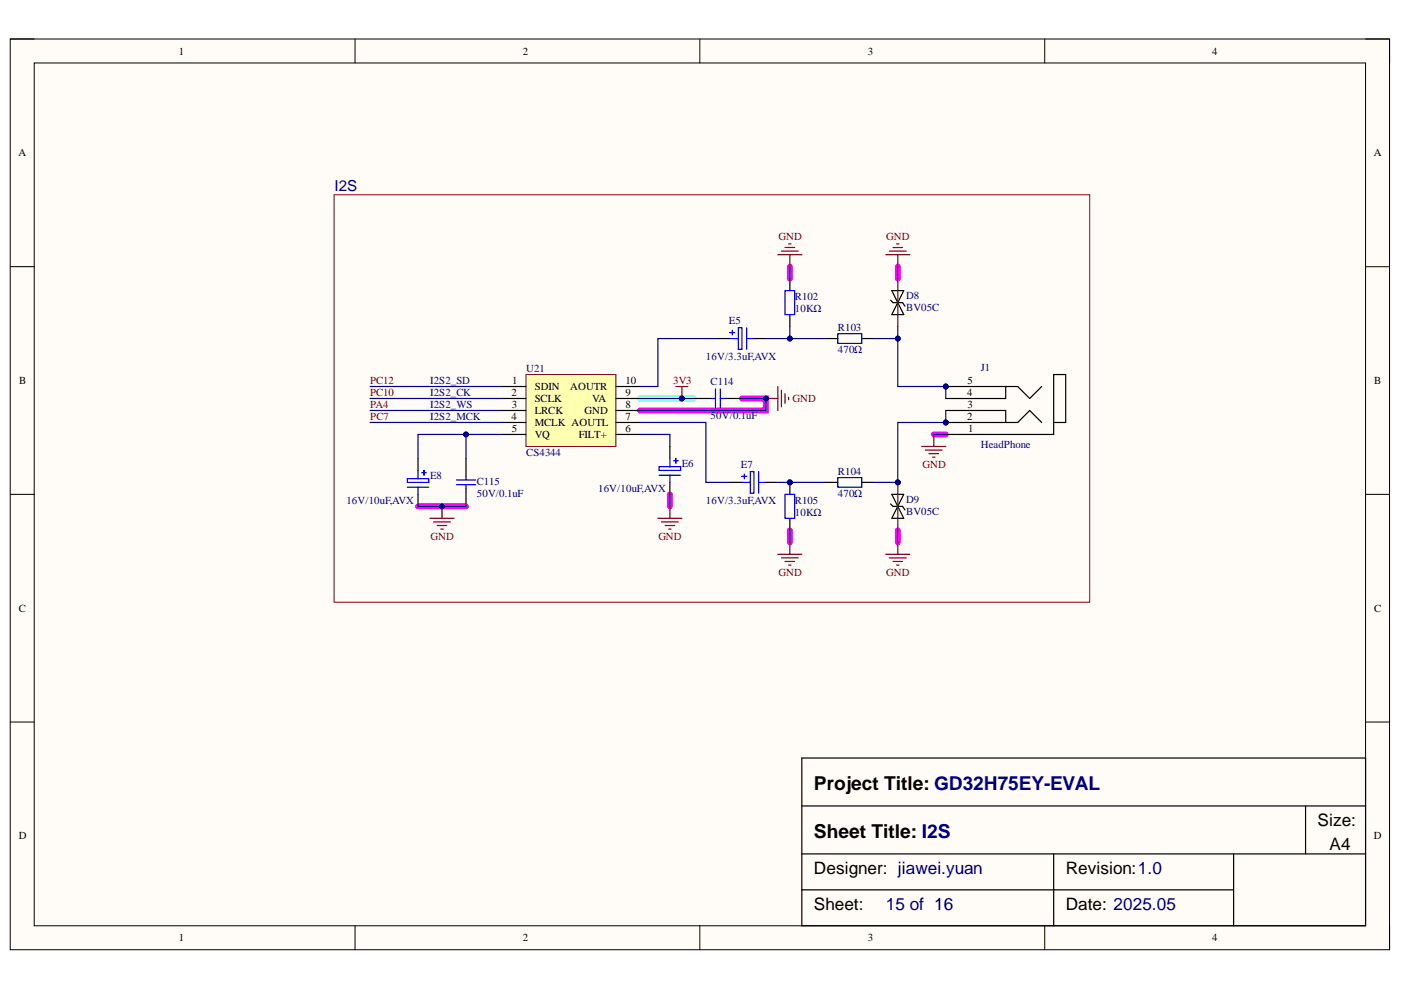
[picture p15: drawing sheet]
<svg xmlns="http://www.w3.org/2000/svg" width="297mm" height="210mm" viewBox="0 0 297 210" stroke-linecap="round" stroke-linejoin="round" font-family="sans-serif">
<defs><g id="words">
<g font-size="4.1">
<text x="172.6" y="167.4">Project Title: GD32H75EY-EVAL</text>
<text x="172.6" y="177.6">Sheet Title: I2S</text>
</g>
<g font-size="3.6">
<text x="279.3" y="175.1">Size:</text>
<text x="172.6" y="185.3">Designer: jiawei.yuan</text>
<text x="226" y="185.3">Revision:1.0</text>
<text x="281.9" y="180.2">A4</text>
<text x="172.6" y="193">Sheet:</text>
<text x="226" y="193">Date: 2025.05</text>
</g>
<text font-size="3.6" fill="#000080" x="187.8" y="193">15 of 16</text>
<text font-size="3.2" fill="#000080" x="70.9" y="40.6">I2S</text>
<g font-size="2.3">
<text x="37.9" y="11.6">1</text>
<text x="110.8" y="11.6">2</text>
<text x="184" y="11.6">3</text>
<text x="257" y="11.6">4</text>
<text x="3.9" y="33.1">A</text>
<text x="291.3" y="33.1">A</text>
<text x="4.1" y="81.4">B</text>
<text x="108.5" y="83.9">2</text>
<text x="108.6" y="81.4">1</text>
<text x="113.4" y="82.7">SDIN</text>
<text x="120.9" y="82.7">AOUTR</text>
<text x="132.6" y="81.4">10</text>
<text x="132.6" y="83.9">9</text>
<text x="205.1" y="83.9">4</text>
<text x="205.2" y="81.4">5</text>
<text x="291.4" y="81.4">B</text>
<text x="108.5" y="89">4</text>
<text x="108.5" y="86.5">3</text>
<text x="113.4" y="85.2">SCLK</text>
<text x="113.4" y="87.7">LRCK</text>
<text x="123.9" y="87.7">GND</text>
<text x="125.5" y="85.2">VA</text>
<text x="132.6" y="89">7</text>
<text x="132.6" y="86.5">8</text>
<text x="205.1" y="89">2</text>
<text x="205.2" y="86.5">3</text>
<text x="108.5" y="91.5">5</text>
<text x="113.4" y="90.3">MCLK AOUTL</text>
<text x="113.4" y="92.9">VQ</text>
<text x="122.8" y="92.9">FILT+</text>
<text x="132.6" y="91.5">6</text>
<text x="205.2" y="91.5">1</text>
<text x="4" y="129.7">C</text>
<text x="291.4" y="129.7">C</text>
<text x="4" y="177.9">D</text>
<text x="291.3" y="177.9">D</text>
<text x="37.9" y="199.6">1</text>
<text x="110.8" y="199.6">2</text>
<text x="184" y="199.6">3</text>
<text x="257" y="199.6">4</text>
</g>
<g font-size="2.3" fill="#800000">
<text x="165.1" y="51">GND</text>
<text x="187.9" y="51">GND</text>
<text x="78.5" y="81.4">PC12</text>
<text x="78.5" y="83.9">PC10</text>
<text x="142.7" y="81.4">3V3</text>
<text x="78.5" y="86.5">PA4</text>
<text x="78.5" y="89">PC7</text>
<text x="168" y="85.2">GND</text>
<text x="195.6" y="99.2">GND</text>
<text x="91.3" y="114.4">GND</text>
<text x="139.6" y="114.4">GND</text>
<text x="165.1" y="122.1">GND</text>
<text x="187.9" y="122.1">GND</text>
</g>
<g font-size="2.3" fill="#000080">
<text x="168.5" y="63.6">R102</text>
<text x="192.1" y="63.4">D8</text>
<text x="192.1" y="65.9">BV05C</text>
<text x="154.6" y="68.7">E5</text>
<text x="168.5" y="66.2">10KΩ</text>
<text x="177.7" y="70.2">R103</text>
<text x="149.7" y="76.3">16V/3.3uF,AVX</text>
<text x="177.7" y="74.8">470Ω</text>
<text x="91.2" y="81.4">I2S2_SD</text>
<text x="91.2" y="83.9">I2S2_CK</text>
<text x="111.6" y="78.9">U21</text>
<text x="150.7" y="81.7">C114</text>
<text x="207.9" y="78.6">J1</text>
<text x="91.2" y="86.5">I2S2_WS</text>
<text x="91.2" y="89">I2S2_MCK</text>
<text x="150.7" y="88.8">50V/0.1uF</text>
<text x="207.9" y="94.9">HeadPhone</text>
<text x="91.2" y="101.5">E8</text>
<text x="111.6" y="96.7">CS4344</text>
<text x="144.6" y="99">E6</text>
<text x="157.1" y="99.2">E7</text>
<text x="177.7" y="100.8">R104</text>
<text x="73.4" y="106.8">16V/10uF,AVX</text>
<text x="101.1" y="102.8">C115</text>
<text x="101.1" y="105.3">50V/0.1uF</text>
<text x="126.8" y="104.3">16V/10uF,AVX</text>
<text x="149.7" y="106.8">16V/3.3uF,AVX</text>
<text x="168.5" y="106.8">R105</text>
<text x="177.7" y="105.3">470Ω</text>
<text x="192.1" y="106.6">D9</text>
<text x="168.5" y="109.4">10KΩ</text>
<text x="192.1" y="109.1">BV05C</text>
</g>
</g></defs>
<path d="M2.2 8.3h292.4v193.1h-292.4z" fill-rule="evenodd" fill="#fffcf8"/>
<path d="M2.2 8.3h292.4v193.1h-292.4z" fill="none" stroke="#000" stroke-width=".21"/>
<path d="M7.3 13.4h282.2v182.9h-282.2z" fill-rule="evenodd" fill="#fffcf8"/>
<g fill="none" stroke="#000" stroke-width=".21">
<path d="M2.2 8.3h5.1M7.3 13.4h282.2v182.9h-282.2zM75.3 8.3v5M148.4 8.3v5M221.5 8.3v5.1M289.5 8.3h5.1v5.1M2.2 56.5h5.1M289.5 56.5h5.1M2.2 104.8h5.1M289.5 104.8h5.1M2.2 153.1h5.1M289.5 153.1h5.1"/>
<path d="M75.3 196.3v5.1M148.4 196.3v5.1M221.5 196.3v5.1M294.6 196.3v5.1"/>
</g>
<path d="M167.5 56.5v2.6M190.3 56.5v2.6M157.3 84.5h5.1v2.5h-26.7M198 92.1h2.5M88.6 107.4h10.2M142 104.8v2.6M167.5 112.4v2.6M190.3 112.4v2.6" fill="none" stroke="#f0f" stroke-width="1.3"/>
<path d="M135.7 84.5h11.4" fill="none" stroke="#0ff" stroke-width="1.3"/>
<path d="M170 160.7h119.5v35.6h-119.5zM170 170.9h119.5M276.8 170.9v10.1M170 181h119.5M170 188.7h91.5M223.4 181v15.3M261.5 181v15.3" fill="none" stroke="#000" stroke-width=".25"/>
<path d="M111.5 79.4h19.1v15.3h-19.1z" fill-rule="evenodd" fill="#ffffb0"/>
<path d="M111.5 79.4h19.1v15.3h-19.1z" fill="none" stroke="#800000" stroke-width=".21"/>
<g fill="none" stroke="#000" stroke-width=".25">
<path d="M88.6 97.2v2.5M98.8 97.2v3.8M106.4 81.9h5.1M106.4 84.5h5.1M106.4 87h5.1M106.4 89.6h5.1M106.4 92.1h5.1M130.6 81.9h5.1M130.6 84.5h5.1M130.6 87h5.1M130.6 89.6h5.1M130.6 92.1h5.1"/>
<path d="M88.6 104.8v2.6M98.8 103.5v3.9"/>
</g>
<path d="M88.6 99.7v1.8M89.9 99.7v1.1M86.3 101.5h4.6v.8h-4.6zM86.3 103.3h4.6M88.6 103.3v1.5M89.4 100.2h1M96.8 101.8h4M96.8 102.8h4M98.8 101v.8M98.8 102.8v.7" fill="none" stroke="#00f" stroke-width=".25"/>
<path d="M91.2 109.9h5.1M91.9 110.7h3.6M92.7 111.4h2M93.5 112.2h.5M93.7 107.4v2.5" fill="none" stroke="#800000" stroke-width=".25"/>
<circle cx="93.7" cy="107.4" r=".51" fill="#000080"/>
<circle cx="93.7" cy="107.4" r=".51" fill="none" stroke="#000080" stroke-width=".21"/>
<path d="M142 94.7v2.5M147.1 84.5h3.8M153.5 84.5h3.8M142 102.3v2.5" fill="none" stroke="#000" stroke-width=".25"/>
<path d="M139.7 99h4.6v.7h-4.6zM142 97.2v1.8M142.8 97.7h1M143.3 97.2v1M150.9 84.5h.8M151.7 82.5v4M152.7 84.5h.8M152.7 82.5v4M139.7 100.8h4.6M142 100.8v1.5" fill="none" stroke="#00f" stroke-width=".25"/>
<path d="M162.4 84.5h2.5M164.9 81.9v5.1M165.7 82.7v3.6M166.4 83.5v2M167.2 84.2v.5M139.5 109.9h5.1M140.2 110.7h3.6M141 111.4h2M141.8 112.2h.5M142 107.4v2.5" fill="none" stroke="#800000" stroke-width=".25"/>
<circle cx="162.4" cy="84.5" r=".51" fill="#000080"/>
<circle cx="162.4" cy="84.5" r=".51" fill="none" stroke="#000080" stroke-width=".21"/>
<path d="M143.3 81.9h2.5M144.6 81.9v2.6" fill="none" stroke="#800000" stroke-width=".25"/>
<circle cx="144.6" cy="84.5" r=".51" fill="#000080"/>
<circle cx="144.6" cy="84.5" r=".51" fill="none" stroke="#000080" stroke-width=".21"/>
<path d="M167.5 59.1v2.5M152.2 71.8h2.5M159.8 71.8h2.6M167.5 66.7v2.5M175.1 71.8h2.5M182.7 71.8h2.6M154.7 102.3h2.6M162.4 102.3h2.5M175.1 102.3h2.5M182.7 102.3h2.6" fill="none" stroke="#000" stroke-width=".25"/>
<g fill="none" stroke="#00f" stroke-width=".25">
<path d="M154.7 70.5h1.1M154.7 71.8h1.8M155.3 70v1M156.5 69.5h.8v4.6h-.8zM158.3 71.8h1.5M158.3 69.5v4.6M166.4 61.6h2.1v5.1h-2.1zM177.6 70.8h5.1v2h-5.1zM159.1 100h.7v4.6h-.7zM160.8 100v4.6M157.3 101h1M157.3 102.3h1.8"/>
<path d="M157.8 100.5v1M160.8 102.3h1.6M177.6 101.3h5.1v2h-5.1z"/>
</g>
<path d="M164.9 54h5.1M165.7 53.2h3.5M166.4 52.5h2.1M167.2 51.7h.5M167.5 54v2.5" fill="none" stroke="#800000" stroke-width=".25"/>
<circle cx="167.5" cy="102.3" r=".51" fill="#000080"/>
<circle cx="167.5" cy="102.3" r=".51" fill="none" stroke="#000080" stroke-width=".21"/>
<path d="M167.5 102.3v2.5M167.5 109.9v2.5" fill="none" stroke="#000" stroke-width=".25"/>
<circle cx="167.5" cy="102.3" r=".51" fill="#000080"/>
<circle cx="167.5" cy="102.3" r=".51" fill="none" stroke="#000080" stroke-width=".21"/>
<path d="M166.4 104.8h2.1v5.1h-2.1z" fill="none" stroke="#00f" stroke-width=".25"/>
<path d="M164.9 117.5h5.1M165.7 118.3h3.5M166.4 119h2.1M167.2 119.8h.5M167.5 115v2.5" fill="none" stroke="#800000" stroke-width=".25"/>
<circle cx="200.5" cy="81.9" r=".51" fill="#000080"/>
<circle cx="200.5" cy="81.9" r=".51" fill="none" stroke="#000080" stroke-width=".21"/>
<circle cx="200.5" cy="89.6" r=".51" fill="#000080"/>
<circle cx="200.5" cy="89.6" r=".51" fill="none" stroke="#000080" stroke-width=".21"/>
<path d="M200.5 81.9h15.3l2.5 2.6 2.6-2.6M208.2 89.6h7.6l2.5-2.6 2.6 2.6M208.2 87h5v2.6M213.2 81.9v2.6h-5M223.4 89.6h2.6v-10.2h-2.6v12.7h-15.2" fill="none" stroke="#000" stroke-width=".25"/>
<circle cx="200.5" cy="81.9" r=".51" fill="#000080"/>
<circle cx="200.5" cy="81.9" r=".51" fill="none" stroke="#000080" stroke-width=".21"/>
<path d="M200.5 84.5h7.7M200.5 87h7.7M200.5 89.6h7.7" fill="none" stroke="#000" stroke-width=".25"/>
<circle cx="200.5" cy="89.6" r=".51" fill="#000080"/>
<circle cx="200.5" cy="89.6" r=".51" fill="none" stroke="#000080" stroke-width=".21"/>
<path d="M188.8 63.7l.5 .5h2.1l.5 .7M189.1 61.6h2.5l-2.5 5.1h2.5zM200.5 92.1h7.7" fill="none" stroke="#000" stroke-width=".25"/>
<path d="M195.4 94.7h5.1M196.2 95.4h3.6M197 96.2h2M197.7 96.9h.5M198 92.1v2.6" fill="none" stroke="#800000" stroke-width=".25"/>
<path d="M190.3 59.1v10.1" fill="none" stroke="#800" stroke-width=".25"/>
<circle cx="190.3" cy="102.3" r=".51" fill="#000080"/>
<circle cx="190.3" cy="102.3" r=".51" fill="none" stroke="#000080" stroke-width=".21"/>
<path d="M188.8 106.9l.5 .5h2.1l.5 .7M189.1 104.8h2.5l-2.5 5.1h2.5z" fill="none" stroke="#000" stroke-width=".25"/>
<path d="M190.3 102.3v5.1" fill="none" stroke="#800" stroke-width=".25"/>
<circle cx="190.3" cy="102.3" r=".51" fill="#000080"/>
<circle cx="190.3" cy="102.3" r=".51" fill="none" stroke="#000080" stroke-width=".21"/>
<path d="M190.3 107.4v5" fill="none" stroke="#800" stroke-width=".25"/>
<path d="M187.8 54h5.1M188.6 53.2h3.5M189.3 52.5h2.1M190.1 51.7h.5M190.3 54v2.5M187.8 117.5h5.1M188.6 118.3h3.5M189.3 119h2.1M190.1 119.8h.5M190.3 115v2.5" fill="none" stroke="#800000" stroke-width=".25"/>
<path d="M78.5 81.9h27.9M78.5 84.5h27.9M78.5 87h27.9M78.5 89.6h27.9M98.8 92.1v5.1" fill="none" stroke="#000080" stroke-width=".25"/>
<circle cx="98.8" cy="92.1" r=".51" fill="#000080"/>
<circle cx="98.8" cy="92.1" r=".51" fill="none" stroke="#000080" stroke-width=".21"/>
<path d="M88.6 107.4h10.2" fill="none" stroke="#000080" stroke-width=".25"/>
<circle cx="93.7" cy="107.4" r=".51" fill="#000080"/>
<circle cx="93.7" cy="107.4" r=".51" fill="none" stroke="#000080" stroke-width=".21"/>
<path d="M135.7 84.5h11.4" fill="none" stroke="#000080" stroke-width=".25"/>
<circle cx="144.6" cy="84.5" r=".51" fill="#000080"/>
<circle cx="144.6" cy="84.5" r=".51" fill="none" stroke="#000080" stroke-width=".21"/>
<path d="M135.7 92.1h6.3v2.6M157.3 84.5h5.1v2.5h-26.7M142 104.8v2.6" fill="none" stroke="#000080" stroke-width=".25"/>
<circle cx="162.4" cy="84.5" r=".51" fill="#000080"/>
<circle cx="162.4" cy="84.5" r=".51" fill="none" stroke="#000080" stroke-width=".21"/>
<path d="M152.2 71.8h-12.7v10.1h-3.8M106.4 92.1h-17.8v5.1" fill="none" stroke="#000080" stroke-width=".25"/>
<circle cx="98.8" cy="92.1" r=".51" fill="#000080"/>
<circle cx="98.8" cy="92.1" r=".51" fill="none" stroke="#000080" stroke-width=".21"/>
<path d="M162.4 71.8h12.7M135.7 89.6h14v12.7h5" fill="none" stroke="#000080" stroke-width=".25"/>
<circle cx="167.5" cy="71.8" r=".51" fill="#000080"/>
<circle cx="167.5" cy="71.8" r=".51" fill="none" stroke="#000080" stroke-width=".21"/>
<path d="M164.9 102.3h10.2" fill="none" stroke="#000080" stroke-width=".25"/>
<circle cx="167.5" cy="102.3" r=".51" fill="#000080"/>
<circle cx="167.5" cy="102.3" r=".51" fill="none" stroke="#000080" stroke-width=".21"/>
<path d="M167.5 69.2v2.6" fill="none" stroke="#000080" stroke-width=".25"/>
<circle cx="167.5" cy="71.8" r=".51" fill="#000080"/>
<circle cx="167.5" cy="71.8" r=".51" fill="none" stroke="#000080" stroke-width=".21"/>
<path d="M167.5 56.5v2.6M185.3 71.8h5v10.1h10.2v2.6M167.5 112.4v2.6" fill="none" stroke="#000080" stroke-width=".25"/>
<circle cx="200.5" cy="81.9" r=".51" fill="#000080"/>
<circle cx="200.5" cy="81.9" r=".51" fill="none" stroke="#000080" stroke-width=".21"/>
<circle cx="190.3" cy="71.8" r=".51" fill="#000080"/>
<circle cx="190.3" cy="71.8" r=".51" fill="none" stroke="#000080" stroke-width=".21"/>
<path d="M198 92.1h2.5M200.5 87v2.6h-10.2v12.7h-5" fill="none" stroke="#000080" stroke-width=".25"/>
<circle cx="200.5" cy="89.6" r=".51" fill="#000080"/>
<circle cx="200.5" cy="89.6" r=".51" fill="none" stroke="#000080" stroke-width=".21"/>
<circle cx="190.3" cy="102.3" r=".51" fill="#000080"/>
<circle cx="190.3" cy="102.3" r=".51" fill="none" stroke="#000080" stroke-width=".21"/>
<path d="M190.3 69.2v2.6" fill="none" stroke="#000080" stroke-width=".25"/>
<circle cx="190.3" cy="71.8" r=".51" fill="#000080"/>
<circle cx="190.3" cy="71.8" r=".51" fill="none" stroke="#000080" stroke-width=".21"/>
<path d="M190.3 56.5v2.6M190.3 112.4v2.6" fill="none" stroke="#000080" stroke-width=".25"/>
<path d="M70.8 41.3h160.2v86.4h-160.2z" fill="none" stroke="#800000" stroke-width=".21"/>
<use href="#words"/>
</svg>
